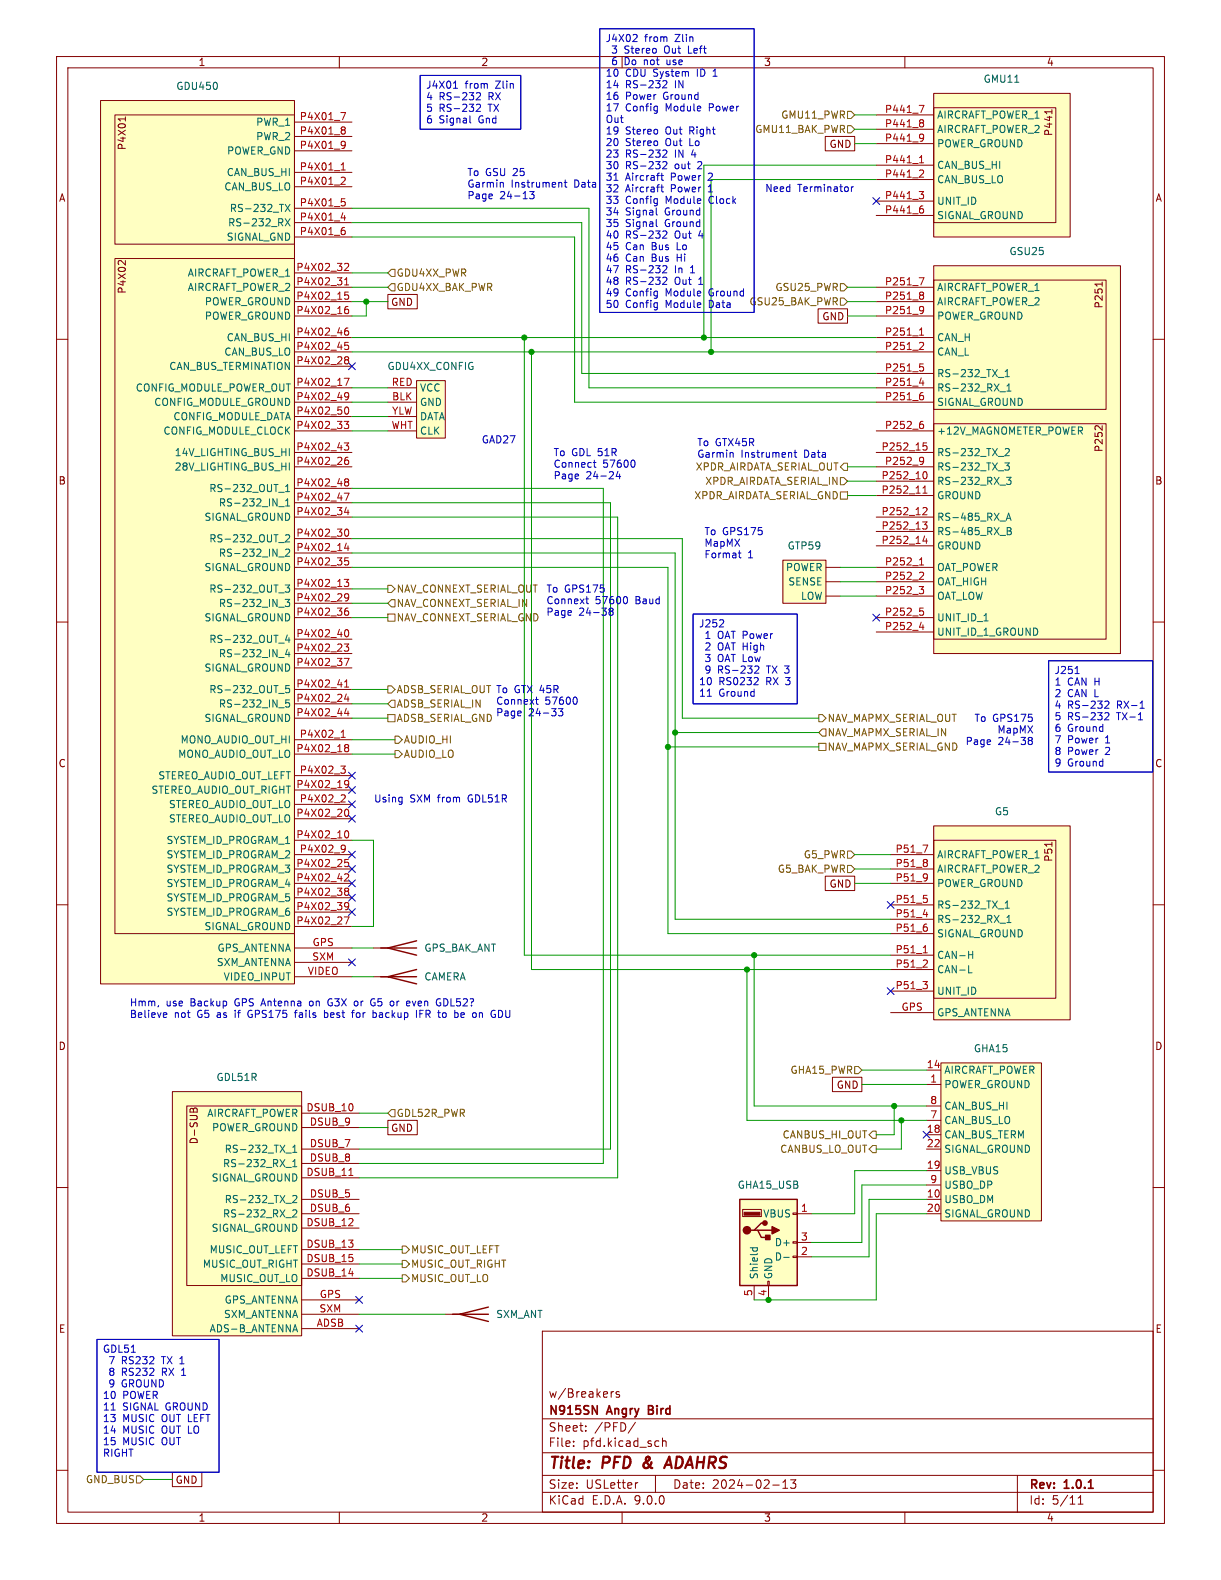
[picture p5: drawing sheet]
<svg xmlns="http://www.w3.org/2000/svg" width="216mm" height="279mm" viewBox="0 0 216 279" stroke-linecap="round" stroke-linejoin="round" font-family="sans-serif">
<defs><g id="words">
<g font-size="2.8" fill="#840000">
<text x="96.9" y="260.3">Title:</text>
<text x="106.6" y="260.3">PFD</text>
<text x="114.6" y="260.3">&amp;</text>
<text x="119.4" y="260.3">ADAHRS</text>
</g>
<g font-size="2.1" fill="#840000">
<text x="96.9" y="250.6">N915SN</text>
<text x="96.9" y="247.4">w/Breakers</text>
<text x="107.5" y="250.6">Angry</text>
<text x="115.3" y="250.6">Bird</text>
<text x="96.9" y="256.1">File:</text>
<text x="96.9" y="253.4">Sheet:</text>
<text x="103" y="256.1">pfd.kicad_sch</text>
<text x="105.1" y="253.4">/PFD/</text>
<text x="96.9" y="263.5">Size:</text>
<text x="103.6" y="263.5">USLetter</text>
<text x="118.9" y="263.5">Date:</text>
<text x="125.9" y="263.5">2024-02-13</text>
<text x="181.9" y="263.7">Rev:</text>
<text x="188.3" y="263.7">1.0.1</text>
<text x="96.9" y="266.3">KiCad</text>
<text x="104.6" y="266.3">E.D.A.</text>
<text x="112.2" y="266.3">9.0.0</text>
<text x="181.9" y="266.3">Id:</text>
<text x="186" y="266.3">5/11</text>
</g>
<g font-size="1.8" fill="#840000">
<text x="35" y="11.9">1</text>
<text x="85" y="11.9">2</text>
<text x="135" y="11.9">3</text>
<text x="185" y="11.9">4</text>
<text x="22.5" y="26.6" transform="rotate(-90 22.5 26.6)">P4X01</text>
<text x="146.6" y="26.4">GND</text>
<text x="186.3" y="24.2" transform="rotate(-90 186.3 24.2)">P441</text>
<text x="10.3" y="35.9">A</text>
<text x="204.2" y="35.9">A</text>
<text x="22.5" y="52" transform="rotate(-90 22.5 52)">P4X02</text>
<text x="69.1" y="54.3">GND</text>
<text x="145.3" y="56.8">GND</text>
<text x="195.2" y="54.6" transform="rotate(-90 195.2 54.6)">P251</text>
<text x="195.2" y="80" transform="rotate(-90 195.2 80)">P252</text>
<text x="10.3" y="85.9">B</text>
<text x="204.2" y="85.9">B</text>
<text x="10.3" y="135.9">C</text>
<text x="204.2" y="135.9">C</text>
<text x="186.3" y="152.5" transform="rotate(-90 186.3 152.5)">P51</text>
<text x="146.6" y="157.2">GND</text>
<text x="10.3" y="185.9">D</text>
<text x="204.2" y="185.9">D</text>
<text x="147.8" y="192.7">GND</text>
<text x="35.2" y="202.4" transform="rotate(-90 35.2 202.4)">D-SUB</text>
<text x="69.1" y="200.3">GND</text>
<text x="10.3" y="235.9">E</text>
<text x="204.2" y="235.9">E</text>
<text x="31" y="262.6">GND</text>
<text x="35" y="269.3">1</text>
<text x="85" y="269.3">2</text>
<text x="135" y="269.3">3</text>
<text x="185" y="269.3">4</text>
</g>
<g font-size="1.8" fill="#0000c2">
<text x="107" y="7.8">J4X02</text>
<text x="108.2" y="9.8">3</text>
<text x="108.2" y="11.8">6</text>
<text x="110.5" y="9.8">Stereo</text>
<text x="110.5" y="11.8">Do</text>
<text x="114" y="7.8">from</text>
<text x="114.1" y="11.8">not</text>
<text x="117.8" y="9.8">Out</text>
<text x="118.3" y="11.8">use</text>
<text x="119.5" y="7.8">Zlin</text>
<text x="122.1" y="9.8">Left</text>
<text x="75.2" y="16">J4X01</text>
<text x="82.2" y="16">from</text>
<text x="87.7" y="16">Zlin</text>
<text x="107" y="13.9">10</text>
<text x="107" y="15.9">14</text>
<text x="107" y="18">16</text>
<text x="110.6" y="13.9">CDU System</text>
<text x="110.6" y="15.9">RS-232</text>
<text x="110.6" y="18">Power</text>
<text x="117.4" y="18">Ground</text>
<text x="119.4" y="15.9">IN</text>
<text x="123.5" y="13.9">ID</text>
<text x="126.6" y="13.9">1</text>
<text x="75.2" y="18.1">4</text>
<text x="75.2" y="20.1">5</text>
<text x="75.2" y="22.1">6</text>
<text x="77.6" y="18.1">RS-232</text>
<text x="77.6" y="20.1">RS-232</text>
<text x="77.6" y="22.1">Signal</text>
<text x="84.7" y="22.1">Gnd</text>
<text x="86.5" y="18.1">RX</text>
<text x="86.5" y="20.1">TX</text>
<text x="107" y="20">17</text>
<text x="107" y="22.1">Out</text>
<text x="110.6" y="20">Config</text>
<text x="117.8" y="20">Module</text>
<text x="125.6" y="20">Power</text>
<text x="107" y="24.1">19</text>
<text x="107" y="26.2">20</text>
<text x="107" y="28.2">23</text>
<text x="110.6" y="24.1">Stereo</text>
<text x="110.6" y="26.2">Stereo</text>
<text x="110.6" y="28.2">RS-232</text>
<text x="117.8" y="24.1">Out</text>
<text x="117.8" y="26.2">Out</text>
<text x="119.4" y="28.2">IN</text>
<text x="122.2" y="24.1">Right</text>
<text x="122.2" y="26.2">Lo</text>
<text x="122.5" y="28.2">4</text>
<text x="82.5" y="31.2">To GSU 25</text>
<text x="82.5" y="33.3">Garmin</text>
<text x="82.5" y="35.3">Page</text>
<text x="88.4" y="35.3">24-13</text>
<text x="90.4" y="33.3">Instrument</text>
<text x="101.6" y="33.3">Data</text>
<text x="107" y="30.3">30</text>
<text x="107" y="32.3">31</text>
<text x="107" y="34.3">32</text>
<text x="110.6" y="30.3">RS-232</text>
<text x="110.6" y="32.3">Aircraft</text>
<text x="110.6" y="34.3">Aircraft</text>
<text x="118.7" y="32.3">Power</text>
<text x="118.7" y="34.3">Power</text>
<text x="119.4" y="30.3">out</text>
<text x="123.6" y="30.3">2</text>
<text x="125.5" y="32.3">2</text>
<text x="125.5" y="34.3">1</text>
<text x="135.2" y="34">Need</text>
<text x="141" y="34">Terminator</text>
<text x="107" y="36.4">33</text>
<text x="107" y="38.4">34</text>
<text x="107" y="40.5">35</text>
<text x="110.6" y="36.4">Config</text>
<text x="110.6" y="38.4">Signal</text>
<text x="110.6" y="40.5">Signal</text>
<text x="117.7" y="38.4">Ground</text>
<text x="117.7" y="40.5">Ground</text>
<text x="117.8" y="36.4">Module</text>
<text x="125.6" y="36.4">Clock</text>
<text x="107" y="42.5">40</text>
<text x="107" y="44.6">45</text>
<text x="107" y="46.6">46</text>
<text x="110.6" y="42.5">RS-232</text>
<text x="110.6" y="44.6">Can</text>
<text x="110.6" y="46.6">Can</text>
<text x="115.3" y="44.6">Bus</text>
<text x="115.3" y="46.6">Bus</text>
<text x="119.4" y="42.5">Out</text>
<text x="119.9" y="44.6">Lo</text>
<text x="119.9" y="46.6">Hi</text>
<text x="123.8" y="42.5">4</text>
<text x="107" y="48.7">47</text>
<text x="107" y="50.7">48</text>
<text x="107" y="52.7">49</text>
<text x="110.6" y="48.7">RS-232</text>
<text x="110.6" y="50.7">RS-232</text>
<text x="110.6" y="52.7">Config</text>
<text x="117.8" y="52.7">Module</text>
<text x="119.4" y="48.7">In</text>
<text x="119.4" y="50.7">Out</text>
<text x="122.4" y="48.7">1</text>
<text x="123.8" y="50.7">1</text>
<text x="125.6" y="52.7">Ground</text>
<text x="107" y="54.8">50</text>
<text x="110.6" y="54.8">Config</text>
<text x="117.8" y="54.8">Module</text>
<text x="125.6" y="54.8">Data</text>
<text x="85.1" y="78.5">GAD27</text>
<text x="97.8" y="80.8">To GDL 51R</text>
<text x="97.8" y="82.8">Connect</text>
<text x="106.6" y="82.8">57600</text>
<text x="123.2" y="79">To GTX45R</text>
<text x="123.2" y="81">Garmin</text>
<text x="131" y="81">Instrument</text>
<text x="142.3" y="81">Data</text>
<text x="97.8" y="84.8">Page</text>
<text x="103.6" y="84.8">24-24</text>
<text x="124.5" y="94.7">To GPS175</text>
<text x="124.5" y="96.8">MapMX</text>
<text x="124.5" y="98.8">Format</text>
<text x="132.2" y="98.8">1</text>
<text x="70" y="105">NAV_CONNEXT_SERIAL_OUT To GPS175</text>
<text x="96.5" y="106.9">Connext</text>
<text x="105.3" y="106.9">57600</text>
<text x="112.5" y="106.9">Baud</text>
<text x="96.5" y="109">Page</text>
<text x="102.3" y="109">24-38</text>
<text x="123.5" y="111.3">J252</text>
<text x="124.7" y="113.3">1</text>
<text x="127.1" y="113.3">OAT Power</text>
<text x="124.7" y="115.4">2</text>
<text x="124.7" y="117.4">3</text>
<text x="124.7" y="119.4">9</text>
<text x="127.1" y="115.4">OAT High</text>
<text x="127.1" y="117.4">OAT Low</text>
<text x="127.1" y="119.4">RS-232</text>
<text x="135.9" y="119.4">TX 3</text>
<text x="186.4" y="119.5">J251</text>
<text x="70" y="122.8">ADSB_SERIAL_OUT To GTX 45R</text>
<text x="87.6" y="124.7">Connext</text>
<text x="96.4" y="124.7">57600</text>
<text x="123.5" y="121.5">10</text>
<text x="123.5" y="123.5">11</text>
<text x="127.1" y="121.5">RS0232</text>
<text x="127.1" y="123.5">Ground</text>
<text x="135.6" y="121.5">RX 3</text>
<text x="186.4" y="121.6">1</text>
<text x="186.4" y="123.6">2</text>
<text x="186.4" y="125.7">4</text>
<text x="188.8" y="121.6">CAN H</text>
<text x="188.8" y="123.6">CAN L</text>
<text x="188.8" y="125.7">RS-232</text>
<text x="197.6" y="125.7">RX-1</text>
<text x="87.6" y="126.8">Page</text>
<text x="93.5" y="126.8">24-33</text>
<text x="170.6" y="131.8">Page</text>
<text x="172.2" y="127.7">To GPS175</text>
<text x="176.3" y="129.8">MapMX</text>
<text x="176.5" y="131.8">24-38</text>
<text x="186.4" y="127.7">5</text>
<text x="186.4" y="129.7">6</text>
<text x="186.4" y="131.8">7</text>
<text x="188.8" y="127.7">RS-232</text>
<text x="188.8" y="129.7">Ground</text>
<text x="188.8" y="131.8">Power</text>
<text x="195.5" y="131.8">1</text>
<text x="197.6" y="127.7">TX-1</text>
<text x="186.4" y="133.8">8</text>
<text x="186.4" y="135.9">9</text>
<text x="188.8" y="133.8">Power</text>
<text x="188.8" y="135.9">Ground</text>
<text x="195.5" y="133.8">2</text>
<text x="66" y="142">Using</text>
<text x="72.5" y="142">SXM from</text>
<text x="83" y="142">GDL51R</text>
<text x="22.9" y="178">Hmm,</text>
<text x="29.4" y="178">use</text>
<text x="33.8" y="178">Backup</text>
<text x="41.8" y="178">GPS Antenna</text>
<text x="55.4" y="178">on</text>
<text x="58.9" y="178">G3X</text>
<text x="63.7" y="178">or</text>
<text x="66.8" y="178">G5</text>
<text x="70.5" y="178">or</text>
<text x="73.6" y="178">even</text>
<text x="79" y="178">GDL52?</text>
<text x="22.9" y="180.1">Believe</text>
<text x="30.8" y="180.1">not</text>
<text x="35" y="180.1">G5</text>
<text x="38.6" y="180.1">as</text>
<text x="42" y="180.1">if</text>
<text x="44.5" y="180.1">GPS175</text>
<text x="53" y="180.1">fails</text>
<text x="58.4" y="180.1">best</text>
<text x="63.6" y="180.1">for</text>
<text x="67.4" y="180.1">backup</text>
<text x="75.3" y="180.1">IFR</text>
<text x="79.4" y="180.1">to</text>
<text x="82.4" y="180.1">be</text>
<text x="85.9" y="180.1">on</text>
<text x="89.3" y="180.1">GDU</text>
<text x="18.1" y="239.5">GDL51</text>
<text x="19.3" y="241.6">7</text>
<text x="19.3" y="243.6">8</text>
<text x="19.3" y="245.7">9</text>
<text x="21.6" y="241.6">RS232</text>
<text x="21.6" y="243.6">RS232</text>
<text x="21.6" y="245.7">GROUND</text>
<text x="28.9" y="241.6">TX 1</text>
<text x="28.9" y="243.6">RX 1</text>
<text x="18.1" y="247.7">10</text>
<text x="18.1" y="249.8">11</text>
<text x="18.1" y="251.8">13</text>
<text x="21.7" y="247.7">POWER</text>
<text x="21.7" y="249.8">SIGNAL GROUND</text>
<text x="21.7" y="251.8">MUSIC</text>
<text x="28.7" y="251.8">OUT LEFT</text>
<text x="18.1" y="253.8">14</text>
<text x="18.1" y="255.9">15</text>
<text x="18.1" y="257.9">RIGHT</text>
<text x="21.7" y="253.8">MUSIC</text>
<text x="21.7" y="255.9">MUSIC</text>
<text x="28.7" y="253.8">OUT LO</text>
<text x="28.7" y="255.9">OUT</text>
</g>
<g font-size="1.8" fill="#006464">
<text x="31.1" y="16.1">GDU450</text>
<text x="173.8" y="14.8">GMU11</text>
<text x="45.2" y="22.5">PWR_1</text>
<text x="165.6" y="21.2">AIRCRAFT_POWER_1</text>
<text x="165.6" y="23.7">AIRCRAFT_POWER_2</text>
<text x="40" y="27.5">POWER_GND</text>
<text x="45.2" y="25">PWR_2</text>
<text x="165.6" y="26.3">POWER_GROUND</text>
<text x="39.6" y="33.9">CAN_BUS_LO</text>
<text x="40" y="31.3">CAN_BUS_HI</text>
<text x="165.6" y="30.1">CAN_BUS_HI</text>
<text x="165.6" y="32.6">CAN_BUS_LO</text>
<text x="40.2" y="40.2">RS-232_RX</text>
<text x="40.5" y="37.7">RS-232_TX</text>
<text x="165.6" y="36.4">UNIT_ID</text>
<text x="165.6" y="39">SIGNAL_GROUND</text>
<text x="40" y="42.8">SIGNAL_GND</text>
<text x="178.4" y="45.3">GSU25</text>
<text x="33.1" y="49.1">AIRCRAFT_POWER_1</text>
<text x="33.1" y="51.7">AIRCRAFT_POWER_2</text>
<text x="165.6" y="51.7">AIRCRAFT_POWER_1</text>
<text x="36.1" y="54.2">POWER_GROUND</text>
<text x="36.1" y="56.7">POWER_GROUND</text>
<text x="165.6" y="54.2">AIRCRAFT_POWER_2</text>
<text x="165.6" y="56.7">POWER_GROUND</text>
<text x="29.8" y="65.6">CAN_BUS_TERMINATION</text>
<text x="39.6" y="63.1">CAN_BUS_LO</text>
<text x="40" y="60.6">CAN_BUS_HI</text>
<text x="68.4" y="65.6">GDU4XX_CONFIG</text>
<text x="165.6" y="60.6">CAN_H</text>
<text x="165.6" y="63.1">CAN_L</text>
<text x="23.9" y="69.4">CONFIG_MODULE_POWER_OUT</text>
<text x="27.2" y="72">CONFIG_MODULE_GROUND</text>
<text x="74.2" y="69.4">VCC</text>
<text x="74.2" y="72">GND</text>
<text x="165.6" y="66.9">RS-232_TX_1</text>
<text x="165.6" y="69.4">RS-232_RX_1</text>
<text x="165.6" y="72">SIGNAL_GROUND</text>
<text x="28.8" y="77.1">CONFIG_MODULE_CLOCK</text>
<text x="30.6" y="74.5">CONFIG_MODULE_DATA</text>
<text x="74.2" y="74.5">DATA</text>
<text x="74.2" y="77.1">CLK</text>
<text x="165.6" y="77.1">+12V_MAGNOMETER_POWER</text>
<text x="30.8" y="80.9">14V_LIGHTING_BUS_HI</text>
<text x="30.8" y="83.4">28V_LIGHTING_BUS_HI</text>
<text x="165.6" y="80.9">RS-232_TX_2</text>
<text x="165.6" y="83.4">RS-232_TX_3</text>
<text x="36.9" y="87.2">RS-232_OUT_1</text>
<text x="38.6" y="89.8">RS-232_IN_1</text>
<text x="165.6" y="86">RS-232_RX_3</text>
<text x="165.6" y="88.5">GROUND</text>
<text x="36.1" y="92.3">SIGNAL_GROUND</text>
<text x="165.6" y="92.3">RS-485_RX_A</text>
<text x="165.6" y="94.8">RS-485_RX_B</text>
<text x="36.1" y="101.2">SIGNAL_GROUND</text>
<text x="36.9" y="96.1">RS-232_OUT_2</text>
<text x="38.6" y="98.7">RS-232_IN_2</text>
<text x="138.9" y="101.2">POWER</text>
<text x="139.2" y="97.4">GTP59</text>
<text x="165.6" y="97.4">GROUND</text>
<text x="165.6" y="101.2">OAT_POWER</text>
<text x="36.9" y="105">RS-232_OUT_3</text>
<text x="38.6" y="107.5">RS-232_IN_3</text>
<text x="139.3" y="103.7">SENSE</text>
<text x="141.5" y="106.3">LOW</text>
<text x="165.6" y="103.7">OAT_HIGH</text>
<text x="165.6" y="106.3">OAT_LOW</text>
<text x="36.1" y="110.1">SIGNAL_GROUND</text>
<text x="36.9" y="113.9">RS-232_OUT_4</text>
<text x="165.6" y="110.1">UNIT_ID_1</text>
<text x="165.6" y="112.6">UNIT_ID_1_GROUND</text>
<text x="36.1" y="119">SIGNAL_GROUND</text>
<text x="38.6" y="116.4">RS-232_IN_4</text>
<text x="36.9" y="122.8">RS-232_OUT_5</text>
<text x="38.6" y="125.3">RS-232_IN_5</text>
<text x="31.8" y="131.7">MONO_AUDIO_OUT_HI</text>
<text x="36.1" y="127.9">SIGNAL_GROUND</text>
<text x="31.4" y="134.2">MONO_AUDIO_OUT_LO</text>
<text x="26.7" y="140.6">STEREO_AUDIO_OUT_RIGHT</text>
<text x="27.9" y="138">STEREO_AUDIO_OUT_LEFT</text>
<text x="29.8" y="143.1">STEREO_AUDIO_OUT_LO</text>
<text x="29.3" y="149.5">SYSTEM_ID_PROGRAM_1</text>
<text x="29.8" y="145.6">STEREO_AUDIO_OUT_LO</text>
<text x="175.8" y="144.4">G5</text>
<text x="29.3" y="152">SYSTEM_ID_PROGRAM_2</text>
<text x="29.3" y="154.5">SYSTEM_ID_PROGRAM_3</text>
<text x="165.6" y="152">AIRCRAFT_POWER_1</text>
<text x="165.6" y="154.5">AIRCRAFT_POWER_2</text>
<text x="29.3" y="157.1">SYSTEM_ID_PROGRAM_4</text>
<text x="29.3" y="159.6">SYSTEM_ID_PROGRAM_5</text>
<text x="165.6" y="157.1">POWER_GROUND</text>
<text x="165.6" y="160.9">RS-232_TX_1</text>
<text x="29.3" y="162.2">SYSTEM_ID_PROGRAM_6</text>
<text x="36.1" y="164.7">SIGNAL_GROUND</text>
<text x="165.6" y="163.4">RS-232_RX_1</text>
<text x="165.6" y="166">SIGNAL_GROUND</text>
<text x="38.2" y="171">SXM_ANTENNA</text>
<text x="38.4" y="168.5">GPS_ANTENNA</text>
<text x="39.4" y="173.6">VIDEO_INPUT</text>
<text x="74.9" y="168.5">GPS_BAK_ANT</text>
<text x="74.9" y="173.6">CAMERA</text>
<text x="165.6" y="169.8">CAN-H</text>
<text x="165.6" y="172.3">CAN-L</text>
<text x="165.6" y="176.1">UNIT_ID</text>
<text x="165.6" y="179.9">GPS_ANTENNA</text>
<text x="38.2" y="191.4">GDL51R</text>
<text x="166.9" y="190.1">AIRCRAFT_POWER</text>
<text x="172.1" y="186.3">GHA15</text>
<text x="36.5" y="197.7">AIRCRAFT_POWER</text>
<text x="166.9" y="192.6">POWER_GROUND</text>
<text x="166.9" y="196.4">CAN_BUS_HI</text>
<text x="37.4" y="200.3">POWER_GROUND</text>
<text x="166.9" y="199">CAN_BUS_LO</text>
<text x="166.9" y="201.5">CAN_BUS_TERM</text>
<text x="37.3" y="209.1">SIGNAL_GROUND</text>
<text x="39.3" y="206.6">RS-232_RX_1</text>
<text x="39.6" y="204.1">RS-232_TX_1</text>
<text x="166.9" y="204.1">SIGNAL_GROUND</text>
<text x="166.9" y="207.9">USB_VBUS</text>
<text x="39.3" y="215.5">RS-232_RX_2</text>
<text x="39.6" y="213">RS-232_TX_2</text>
<text x="130.3" y="210.4">GHA15_USB</text>
<text x="134.9" y="215.5">VBUS</text>
<text x="166.9" y="210.4">USBO_DP</text>
<text x="166.9" y="213">USBO_DM</text>
<text x="166.9" y="215.5">SIGNAL_GROUND</text>
<text x="37" y="221.8">MUSIC_OUT_LEFT</text>
<text x="37.3" y="218">SIGNAL_GROUND</text>
<text x="136.9" y="220.6">D+</text>
<text x="35.8" y="224.4">MUSIC_OUT_RIGHT</text>
<text x="38.8" y="226.9">MUSIC_OUT_LO</text>
<text x="134.2" y="226.3" transform="rotate(-90 134.2 226.3)">Shield</text>
<text x="136.8" y="226.3" transform="rotate(-90 136.8 226.3)">GND</text>
<text x="136.9" y="223.1">D-</text>
<text x="39.5" y="233.3">SXM_ANTENNA</text>
<text x="39.6" y="230.7">GPS_ANTENNA</text>
<text x="87.6" y="233.3">SXM_ANT</text>
<text x="37" y="235.8">ADS-B_ANTENNA</text>
</g>
<g font-size="1.8" fill="#a90000">
<text x="52.9" y="21.3">P4X01_7</text>
<text x="52.9" y="23.9">P4X01_8</text>
<text x="156.4" y="20.1">P441_7</text>
<text x="156.4" y="22.6">P441_8</text>
<text x="52.9" y="26.4">P4X01_9</text>
<text x="156.4" y="25.1">P441_9</text>
<text x="156.4" y="29">P441_1</text>
<text x="52.9" y="30.2">P4X01_1</text>
<text x="52.9" y="32.8">P4X01_2</text>
<text x="156.4" y="31.5">P441_2</text>
<text x="156.4" y="35.3">P441_3</text>
<text x="52.9" y="36.6">P4X01_5</text>
<text x="52.9" y="39.1">P4X01_4</text>
<text x="52.9" y="41.7">P4X01_6</text>
<text x="156.4" y="37.8">P441_6</text>
<text x="52.3" y="48">P4X02_32</text>
<text x="52.3" y="50.5">P4X02_31</text>
<text x="52.3" y="53.1">P4X02_15</text>
<text x="156.4" y="50.5">P251_7</text>
<text x="156.4" y="53.1">P251_8</text>
<text x="52.3" y="55.6">P4X02_16</text>
<text x="52.3" y="59.4">P4X02_46</text>
<text x="156.4" y="55.6">P251_9</text>
<text x="156.4" y="59.4">P251_1</text>
<text x="52.3" y="62">P4X02_45</text>
<text x="52.3" y="64.5">P4X02_28</text>
<text x="156.4" y="62">P251_2</text>
<text x="156.4" y="65.8">P251_5</text>
<text x="52.3" y="68.3">P4X02_17</text>
<text x="52.3" y="70.9">P4X02_49</text>
<text x="69.2" y="68.3">RED</text>
<text x="69.2" y="70.9">BLK</text>
<text x="156.4" y="68.3">P251_4</text>
<text x="156.4" y="70.9">P251_6</text>
<text x="52.3" y="73.4">P4X02_50</text>
<text x="52.3" y="75.9">P4X02_33</text>
<text x="69.1" y="75.9">WHT</text>
<text x="69.2" y="73.4">YLW</text>
<text x="156.4" y="75.9">P252_6</text>
<text x="52.3" y="79.8">P4X02_43</text>
<text x="52.3" y="82.3">P4X02_26</text>
<text x="155.8" y="79.8">P252_15</text>
<text x="156.4" y="82.3">P252_9</text>
<text x="52.3" y="86.1">P4X02_48</text>
<text x="52.3" y="88.6">P4X02_47</text>
<text x="155.8" y="84.8">P252_10</text>
<text x="155.8" y="87.4">P252_11</text>
<text x="52.3" y="91.2">P4X02_34</text>
<text x="52.3" y="95">P4X02_30</text>
<text x="155.8" y="91.2">P252_12</text>
<text x="155.8" y="93.7">P252_13</text>
<text x="52.3" y="97.5">P4X02_14</text>
<text x="52.3" y="100.1">P4X02_35</text>
<text x="155.8" y="96.3">P252_14</text>
<text x="156.4" y="100.1">P252_1</text>
<text x="52.3" y="103.9">P4X02_13</text>
<text x="52.3" y="106.4">P4X02_29</text>
<text x="156.4" y="102.6">P252_2</text>
<text x="156.4" y="105.2">P252_3</text>
<text x="52.3" y="109">P4X02_36</text>
<text x="52.3" y="112.8">P4X02_40</text>
<text x="156.4" y="109">P252_5</text>
<text x="156.4" y="111.5">P252_4</text>
<text x="52.3" y="115.3">P4X02_23</text>
<text x="52.3" y="117.9">P4X02_37</text>
<text x="52.3" y="121.7">P4X02_41</text>
<text x="52.3" y="124.2">P4X02_24</text>
<text x="52.3" y="126.7">P4X02_44</text>
<text x="52.9" y="130.6">P4X02_1</text>
<text x="52.3" y="133.1">P4X02_18</text>
<text x="52.9" y="136.9">P4X02_3</text>
<text x="52.3" y="139.4">P4X02_19</text>
<text x="52.9" y="142">P4X02_2</text>
<text x="52.3" y="144.5">P4X02_20</text>
<text x="52.3" y="148.3">P4X02_10</text>
<text x="52.3" y="153.4">P4X02_25</text>
<text x="52.3" y="156">P4X02_42</text>
<text x="52.9" y="150.9">P4X02_9</text>
<text x="158.3" y="150.9">P51_7</text>
<text x="158.3" y="153.4">P51_8</text>
<text x="158.3" y="156">P51_9</text>
<text x="52.3" y="158.5">P4X02_38</text>
<text x="52.3" y="161">P4X02_39</text>
<text x="158.3" y="159.8">P51_5</text>
<text x="52.3" y="163.6">P4X02_27</text>
<text x="55.2" y="167.4">GPS</text>
<text x="158.3" y="162.3">P51_4</text>
<text x="158.3" y="164.8">P51_6</text>
<text x="54.3" y="172.5">VIDEO</text>
<text x="55.1" y="169.9">SXM</text>
<text x="158.3" y="168.7">P51_1</text>
<text x="158.3" y="171.2">P51_2</text>
<text x="158.3" y="175">P51_3</text>
<text x="159.3" y="178.8">GPS</text>
<text x="163.8" y="189">14</text>
<text x="164.4" y="191.5">1</text>
<text x="54.1" y="196.6">DSUB_10</text>
<text x="164.4" y="195.3">8</text>
<text x="164.4" y="197.9">7</text>
<text x="54.7" y="199.1">DSUB_9</text>
<text x="54.7" y="202.9">DSUB_7</text>
<text x="163.8" y="200.4">18</text>
<text x="163.8" y="202.9">22</text>
<text x="54.1" y="208">DSUB_11</text>
<text x="54.7" y="205.5">DSUB_8</text>
<text x="163.8" y="206.8">19</text>
<text x="164.4" y="209.3">9</text>
<text x="54.7" y="211.8">DSUB_5</text>
<text x="54.7" y="214.4">DSUB_6</text>
<text x="141.5" y="214.4">1</text>
<text x="163.8" y="211.8">10</text>
<text x="163.8" y="214.4">20</text>
<text x="54.1" y="216.9">DSUB_12</text>
<text x="54.1" y="220.7">DSUB_13</text>
<text x="141.5" y="219.5">3</text>
<text x="141.5" y="222">2</text>
<text x="54.1" y="223.3">DSUB_15</text>
<text x="54.1" y="225.8">DSUB_14</text>
<text x="56.4" y="232.2">SXM</text>
<text x="56.4" y="229.6">GPS</text>
<text x="133.1" y="229.3" transform="rotate(-90 133.1 229.3)">5</text>
<text x="135.6" y="229.3" transform="rotate(-90 135.6 229.3)">4</text>
<text x="55.9" y="234.7">ADSB</text>
</g>
<g font-size="1.8" fill="#725600">
<text x="133.4" y="23.7">GMU11_BAK_PWR</text>
<text x="138" y="21.2">GMU11_PWR</text>
<text x="70" y="49.1">GDU4XX_PWR</text>
<text x="70" y="51.7">GDU4XX_BAK_PWR</text>
<text x="137" y="51.7">GSU25_PWR</text>
<text x="132.4" y="54.2">GSU25_BAK_PWR</text>
<text x="122.9" y="83.4">XPDR_AIRDATA_SERIAL_OUT</text>
<text x="122.7" y="88.5">XPDR_AIRDATA_SERIAL_GND</text>
<text x="124.6" y="86">XPDR_AIRDATA_SERIAL_IN</text>
<text x="70" y="107.5">NAV_CONNEXT_SERIAL_IN</text>
<text x="70" y="110.1">NAV_CONNEXT_SERIAL_GND</text>
<text x="70" y="125.3">ADSB_SERIAL_IN</text>
<text x="70" y="127.9">ADSB_SERIAL_GND</text>
<text x="71.3" y="131.7">AUDIO_HI</text>
<text x="146.2" y="127.9">NAV_MAPMX_SERIAL_OUT</text>
<text x="146.2" y="130.4">NAV_MAPMX_SERIAL_IN</text>
<text x="71.3" y="134.2">AUDIO_LO</text>
<text x="146.2" y="132.9">NAV_MAPMX_SERIAL_GND</text>
<text x="137.4" y="154.5">G5_BAK_PWR</text>
<text x="142" y="152">G5_PWR</text>
<text x="139.7" y="190.1">GHA15_PWR</text>
<text x="70" y="197.7">GDL52R_PWR</text>
<text x="138.3" y="201.5">CANBUS_HI_OUT</text>
<text x="137.9" y="204.1">CANBUS_LO_OUT</text>
<text x="72.6" y="221.8">MUSIC_OUT_LEFT</text>
<text x="72.6" y="226.9">MUSIC_OUT_LO</text>
<text x="72.6" y="224.4">MUSIC_OUT_RIGHT</text>
<text x="15.1" y="262.5">GND_BUS</text>
</g>
</g></defs>
<g fill="none" stroke="#840000" stroke-width=".18">
<path d="M10 10h195.9v259.4h-195.9zM12 12h191.9v255.4h-191.9zM60 10v2M110 10v2M160 10v2M10 60h2M203.9 60h2M10 110h2M203.9 110h2M10 160h2M203.9 160h2M66 167.6h2.6"/>
<path d="M10 210h2M203.9 210h2M95.9 235.4h108v32h-108zM10 260h2M95.9 256.9h108M95.9 250.9h108M101.4 255.6v.2M101.4 254.9v.1M103.6 252.9v.2M103.6 252.2v.1M108.1 246.1v1M108.5 246.1l-.3 .1-.1 .2"/>
<path d="M109.5 246.2l-.4-.1-.2 .2 .1 .2 .5 .2v.3h-.6M112.4 251.5l-1.3 1.9M116.1 254.8l.4 .1M116.5 255.7l-.4 .1M117.1 254.9l.3-.1 .3 .1 .1 .9M117.1 254.3v1.5M203.9 260h2M60 267.4v2M95.9 263.9h108M95.9 260.9h108M110 267.4v2M112.8 262.2l-.3 .1"/>
<path d="M115.9 260.9v3M136.6 262.6h1.2M138.4 263.2h.9M138.4 262.1l.5-.4v1.5M139.8 261.7h.9l-.5 .6 .4 .1v.6l-.2 .2h-.4l-.2-.2M160 267.4v2M179.9 260.9v6.5M190.6 266h.9M190.6 264.9l.5-.4v1.5"/>
</g>
<path d="M104.7 248.6l.9 1.5v-1.5M114.7 249.3h.5M115.2 248.6h-.5v1.5h.5M192.5 263.2h.8" fill="none" stroke="#840000" stroke-width=".3"/>
<path d="M113.9 258.7a.53 .53 0 0 0 0 .8M117.4 259.6l1-2 .4 2M117.7 259h1" fill="none" stroke="#840000" stroke-width=".4"/>
<path d="M67.3 167.6h6.4M73.7 166.4l-5.1 1.2 5.1 1.3" fill="none" stroke="#840000" stroke-width=".25"/>
<path d="M138.4 99.1h7.6v7.6h-7.6z" fill="#ffffc2"/>
<path d="M138.4 99.1h7.6v7.6h-7.6zM146 100.3h2.6M146 102.9h2.6M146 105.4h2.6" fill="none" stroke="#840000" stroke-width=".18"/>
<g fill="#ffffc2">
<path d="M17.8 17.8h34.3v156.2h-34.3z"/>
<path d="M20.3 20.3h31.8v22.9h-31.8z"/>
<path d="M20.3 45.7h31.8v119.4h-31.8z"/>
</g>
<g fill="none" stroke="#840000" stroke-width=".18">
<path d="M17.8 17.8h34.3v156.2h-34.3zM20.3 20.3h31.8v22.9h-31.8zM22.2 20.7v.7M22.2 21h-1.3l.2 .2M52.1 21.6h10.1M52.1 24.1h10.1M52.1 26.7h10.1M52.1 30.5h10.1M52.1 33h10.1M52.1 36.8h10.1M52.1 39.4h10.1M20.3 45.7h31.8v119.4h-31.8z"/>
<path d="M22.2 46.1v.8l-.8-.8h-.3l-.2 .2M52.1 41.9h10.1M52.1 48.3h10.1M52.1 50.8h10.1M52.1 53.3h10.1M52.1 55.9h10.1M52.1 59.7h10.1M52.1 62.2h10.1M52.1 64.8h10.1M52.1 68.6h10.1M52.1 71.1h10.1M52.1 73.7h10.1"/>
<path d="M52.1 76.2h10.1M52.1 80h10.1M52.1 82.6h10.1M52.1 86.4h10.1M52.1 88.9h10.1M52.1 91.4h10.1M52.1 95.3h10.1M52.1 97.8h10.1M52.1 100.3h10.1M52.1 104.1h10.1M52.1 106.7h10.1M52.1 109.2h10.1"/>
<path d="M52.1 113h10.1M52.1 115.6h10.1M52.1 118.1h10.1M52.1 121.9h10.1M52.1 124.5h10.1M52.1 127h10.1M52.1 130.8h10.1M52.1 133.4h10.1M52.1 137.2h10.1M52.1 139.7h10.1M52.1 142.2h10.1M52.1 144.8h10.1"/>
<path d="M52.1 148.6h10.1M52.1 151.1h10.1M52.1 153.7h10.1M52.1 156.2h10.1M52.1 158.8h10.1M52.1 161.3h10.1M52.1 163.8h10.1M52.1 167.6h10.1M52.1 170.2h10.1M52.1 172.7h10.1"/>
</g>
<g fill="none" stroke="#a90000" stroke-width=".18">
<path d="M60.3 19.9h.8l-.5 1.3M60.3 30.1h.8M60.3 38.5h.8M60.4 35.1h.6M60.4 29.1l.3-.3v1.3M60.5 31.3l.4 .1 .2 .3-.8 .9h.8M60.5 35.6h.3l.3 .3-.1 .4-.5 .1M60.6 22.4h.2l.3 .3-.3 .3M60.6 25l.4 .1a.84 .84 0 0 1-.3 1.2M60.6 23h.2M60.8 23l.3 .2v.3l-.2 .2h-.3M60.9 38.1v.9"/>
<path d="M61.1 25.5l-.3 .3h-.2M60.6 40.7h.2l.3 .2-.1 .5-.4 .1M60.7 40.2h.2M60.9 50.4h.8M60.9 49.5l.4-.4v1.3M61 46.6h.4l.3 .3-.8 .9h.8M61 52.2l.4-.1 .3 .3-.2 .5h-.5M61 51.7h.6M61.1 54.7h.3l.3 .2-.2 .5h-.4M61.1 58.5h.3l.3 .2-.2 .5h-.4M61.5 54.2l-.4 .1M61.5 58l-.4 .1"/>
<path d="M60.9 74.5h.8l-.5 .5 .4 .1 .1 .4-.3 .3h-.3M60.9 78.3h.8l-.5 .5 .4 .1 .1 .5-.3 .2h-.3M60.9 66.9h.8l-.5 1.3M61 61.1l.4-.1 .3 .3-.2 .5h-.5M61 60.5h.6M61.1 63.1h.3l.2 .1 .1 .2-.3 .2M61.1 69.5l.3-.1 .2 .2a.84 .84 0 0 1-.3 1.1h-.2M61.1 63.6h.1M61.1 72h.1a.68 .68 0 0 1 .5 .6 .68 .68 0 0 1-.5 .6h-.1M61.2 63.6h.2M61.2 63.6l-.1 .1M61.4 63.6l.3 .3-.1 .3-.2 .2-.3-.1"/>
<path d="M61.7 70l-.3 .2h-.3M60.9 87.2h.8l-.5 1.3M61 99.2l.4-.1 .3 .3-.2 .5h-.5M61 98.6h.6M61.1 81.4l.3-.1 .3 .3-.2 .5h-.4M61.1 84.7h.3l.2 .1 .1 .2-.3 .2M61.1 85.2h.1M61.1 93.6h.1a.68 .68 0 0 1 .5 .6 .68 .68 0 0 1-.5 .6h-.1M61.2 85.2h.2M61.2 85.2l-.1 .1M61.2 89.7l-.3 .9h.8M61.2 96l-.3 .9h.8"/>
<path d="M61.4 85.2l.3 .3-.1 .3-.2 .1h-.3M61.5 80.9l-.4 .1M61.5 90.2v.8M61.5 96.5v.9M60.9 102.5h.8l-.5 .4 .4 .2 .1 .4-.3 .2h-.3M60.9 113.9h.8l-.5 .5 .4 .1 .1 .4-.3 .3h-.3M60.9 116.4h.8l-.5 1.3M61.1 105.1l.3-.1 .2 .1a.84 .84 0 0 1-.3 1.2h-.2M61.1 108.1l.3-.1 .3 .3-.2 .4h-.4M61.1 111.4l.1-.1a.68 .68 0 0 1 .5 .7 .68 .68 0 0 1-.5 .6h-.1M61.5 107.5l-.4 .2M61.7 105.5l-.3 .3-.3-.1"/>
<path d="M60.3 135.5h.8l-.5 .5 .4 .1 .1 .4-.3 .2h-.4M60.3 130.4h.8M60.4 129.4l.3-.3v1.3M60.9 120.6l.4-.4v1.3M60.9 121.5h.8M61.1 131.7h.3l.2 .1 .1 .2-.3 .2M61.1 138.1l.3-.1 .2 .1a.84 .84 0 0 1-.3 1.2h-.2M61.1 132.1l.1 .1M61.2 132.2h.2M61.2 132.2l-.1 .1M61.2 122.7l-.3 .9h.8M61.2 125.3l-.3 .9h.8"/>
<path d="M61.4 132.2l.3 .2-.1 .4-.2 .1h-.3M61.5 123.2v.8M61.5 125.7v.9M61.7 138.6l-.3 .2-.3-.1M60.5 140.6h.4l.2 .3-.8 .9h.8M60.6 149.4l.4 .2a.84 .84 0 0 1-.3 1.1M61 152.5h.4l.3 .2-.2 .5h-.5M61 154.6l.4-.1 .3 .4-.8 .9h.8M61 152h.6M61.1 157.1h.3l.2 .1 .1 .2-.3 .2M61.1 159.7l.3-.1 .2 .1a.84 .84 0 0 1-.3 1.2h-.2M61.1 157.5l.1 .1"/>
<path d="M61.1 150l-.3 .2h-.2M61.1 143.2l.1-.1a.68 .68 0 0 1 .5 .6 .68 .68 0 0 1-.5 .7l-.1-.1M61.1 147l.1-.1a.68 .68 0 0 1 .5 .6 .68 .68 0 0 1-.5 .7l-.1-.1M61.2 157.6h.2M61.2 157.6l-.1 .1M61.4 157.6l.3 .2-.1 .4-.2 .1h-.3M60.9 162.1h.8l-.5 1.3M61.7 160.1l-.3 .3-.3-.1"/>
</g>
<g fill="none" stroke="#006464" stroke-width=".18">
<path d="M50.4 36.1l.9 1.3M50.4 38.7l.9 1.2M51.3 36.1l-.9 1.3M51.3 38.7l-.9 1.2M51.2 79.3v1.3M49.3 87.1h1M49.3 89.6h1M49.3 96h1M49.3 98.5h1M50.5 86.9h.7M50.5 86l.4-.3v1.2M50.5 88.6l.4-.4v1.3"/>
<path d="M50.5 89.5h.7M50.5 94.7l.5-.1 .2 .3-.8 .9h.8M50.5 97.2l.5-.1 .2 .4-.8 .9h.8M51.2 81.9v1.2M49.3 104.8h1M49.3 107.4h1M49.3 113.7h1M49.3 116.3h1M50.4 103.4h.8l-.4 .5 .4 .2v.5l-.2 .1-.6-.1M50.4 106h.8l-.4 .5 .4 .1v.5l-.2 .2-.6-.2M50.8 112.3l-.3 .9h.8M50.8 114.8l-.3 .9h.8"/>
<path d="M51.1 112.8v.8M51.1 115.3v.8M49.3 122.6h1M49.3 125.2h1M51.2 121.2h-.6l-.1 .6 .2-.1 .4 .1 .1 .2v.4l-.2 .1-.5-.1M51.2 123.8h-.6l-.1 .6 .2-.1h.4l.1 .2v.4l-.2 .1-.5-.1"/>
</g>
<g fill="#ffffc2">
<path d="M30.5 193h22.8v43.2h-22.8z"/>
<path d="M33 195.6h20.3v31.7h-20.3z"/>
</g>
<g fill="none" stroke="#840000" stroke-width=".18">
<path d="M30.5 193h22.8v43.2h-22.8zM33 195.6h20.3v31.7h-20.3zM34.2 196.2l.2-.3 .3 .1 .2 .7M34.2 196.2l-.2-.2-.3 .1-.1 .6M34.2 196.2v.5M53.3 196.9h10.2M53.3 199.4h10.2M53.3 203.2h10.2M53.3 205.7h10.2M53.3 208.3h10.2M53.3 212.1h10.2M53.3 214.6h10.2"/>
<path d="M53.3 217.2h10.2M53.3 221h10.2M53.3 223.5h10.2M53.3 226.1h10.2M53.3 229.9h10.2M53.3 232.4h10.2M53.3 235h10.2M78.7 232.4h2.6"/>
</g>
<path d="M50.6 203.9h.9M50.6 206.4h.9M50.6 212.8h.9M50.6 215.3h.9M51.8 203.8h.7M51.8 202.9l.3-.4v1.3M51.8 205.4l.3-.4v1.3M51.8 206.3h.7M51.8 211.5l.4-.1 .3 .4-.8 .9h.8M51.8 214.1l.4-.2 .3 .4-.8 .9h.8M51.9 235.2h.6M52.2 234.3l.4 1.2" fill="none" stroke="#006464" stroke-width=".18"/>
<path d="M61.7 207.9h.7" fill="none" stroke="#a90000" stroke-width=".18"/>
<path d="M80 232.4h6.4M86.4 231.1l-5.1 1.3 5.1 1.3" fill="none" stroke="#840000" stroke-width=".25"/>
<path d="M130.8 212.1h10.2v15.2h-10.2z" fill="#ffffc2"/>
<path d="M130.8 212.1h10.2v15.2h-10.2zM133.3 217.6h.7l.6 1.2h1.3M134 217.6h2.5M135.3 216.3h-.7l-1.3 1.3h-.6" fill="none" stroke="#840000" stroke-width=".25"/>
<g fill="#840000" stroke="#840000" stroke-width=".25">
<path d="M135.4 218.4h.7v.8h-.7z"/>
<path d="M136.5 216.9l1.3 .7-1.3 .6z"/>
<circle cx="132.1" cy="217.6" r=".63"/>
<circle cx="135.3" cy="216.3" r=".38"/>
</g>
<path d="M131.6 214.4h2.8v.5h-2.8z" fill="#840000" stroke="#840000" stroke-width=".18"/>
<path d="M131.3 213.9h3.3v1.2h-3.3zM140.2 214.5h.8v.3h-.8zM140.2 219.6h.8v.2h-.8zM141 214.6h2.5M141 219.7h2.5M133.3 227.3v2.6M135.8 226.6h.2v.7h-.2zM135.9 227.3v2.6M140.2 222.1h.8v.3h-.8zM141 222.3h2.5" fill="none" stroke="#840000" stroke-width=".18"/>
<path d="M132.7 220.6h1.2M133.1 220.6v.4M133.9 220.6v.4M138.6 222.3h1" fill="none" stroke="#006464" stroke-width=".18"/>
<g fill="#ffffc2">
<path d="M165.1 16.5h24.1v25.4h-24.1z"/>
<path d="M165.1 19.1h21.6v20.3h-21.6z"/>
</g>
<path d="M165.1 16.5h24.1v25.4h-24.1zM165.1 19.1h21.6v20.3h-21.6zM186 19.4v.7M154.9 20.3h10.2M154.9 22.9h10.2M154.9 25.4h10.2M154.9 29.2h10.2M154.9 31.8h10.2M154.9 35.6h10.2M154.9 38.1h10.2" fill="none" stroke="#840000" stroke-width=".18"/>
<path d="M162.5 18.6h.9l-.6 1.3M162.5 33.9h.8l-.4 .5 .4 .1v.4l-.2 .2h-.4M162.6 28.8h.7M162.7 27.8l.3-.3v1.3M162.8 30.1h.4l.1 .3-.8 .9h.8M162.8 21.2h.3l.2 .2-.2 .3M162.8 23.7l.5 .1a.84 .84 0 0 1-.3 1.2M162.8 36.9h.3l.2 .2v.5l-.5 .1M162.8 21.7h.3M163 36.4h.2M163.1 21.7l.2 .3v.2l-.1 .2h-.4M163.3 24.3l-.2 .2h-.3" fill="none" stroke="#a90000" stroke-width=".18"/>
<path d="M166.4 188h17.7v27.9h-17.7z" fill="#ffffc2"/>
<path d="M163.8 189.2h2.6M163.8 191.8h2.6M163.8 195.6h2.6M163.8 198.1h2.6M166.4 188h17.7v27.9h-17.7zM163.8 200.7h2.6M163.8 203.2h2.6M163.8 207h2.6M163.8 209.6h2.6M163.8 212.1h2.6M163.8 214.6h2.6" fill="none" stroke="#840000" stroke-width=".18"/>
<g fill="#ffffc2">
<path d="M165.1 146.1h24.1v34.2h-24.1z"/>
<path d="M165.1 148.6h21.6v27.9h-21.6z"/>
</g>
<g fill="none" stroke="#840000" stroke-width=".18">
<path d="M157.5 151.1h7.6M157.5 153.7h7.6M157.5 156.2h7.6M165.1 146.1h24.1v34.2h-24.1zM165.1 148.6h21.6v27.9h-21.6zM186 148.9v.8M157.5 160h7.6M157.5 162.6h7.6M157.5 165.1h7.6M157.5 168.9h7.6M157.5 171.5h7.6M157.5 175.3h7.6"/>
<path d="M157.5 179.1h7.6"/>
</g>
<g fill="none" stroke="#a90000" stroke-width=".18">
<path d="M163.2 149.4h.8l-.5 1.3M163.3 158.3h.6M163.9 152l.1 .2-.1 .3M163.9 152.6l.1 .2-.1 .4M163.9 154.6a1.07 1.07 0 0 1-.1 1.1M163.9 158.9l.1 .2-.1 .4M164 155.1l-.1 .1M163.2 173.6h.8l-.4 .5M163.3 161.7h.7M163.3 168.5h.7M163.9 169.8l.1 .2-.1 .3-.7 .7h.8M163.9 164v.6"/>
<path d="M163.9 174.2v.5"/>
</g>
<path d="M177.7 159.7l.4-.4v1.3M171.3 168.8h.7M171.3 172h.6M172 168.2v1.3M176.5 160.7h1M176.8 163.3h1M177.7 160.6h.8M178 163.1h.8M178 162.2l.4-.3v1.2" fill="none" stroke="#006464" stroke-width=".18"/>
<path d="M73.7 67.3h5v10.2h-5z" fill="#ffffc2"/>
<path d="M68.6 68.6h5.1M68.6 71.1h5.1M68.6 73.7h5.1M68.6 76.2h5.1M73.7 67.3h5v10.2h-5zM66 172.7h2.6" fill="none" stroke="#840000" stroke-width=".18"/>
<path d="M67.3 172.7h6.4M73.7 171.5l-5.1 1.2 5.1 1.3" fill="none" stroke="#840000" stroke-width=".25"/>
<g fill="#ffffc2">
<path d="M165.1 47h33v68.6h-33z"/>
<path d="M165.1 49.5h30.5v22.9h-30.5z"/>
<path d="M165.1 74.9h30.5v38.1h-30.5z"/>
</g>
<g fill="none" stroke="#840000" stroke-width=".18">
<path d="M145.9 24.1h5.2v2.6h-5.2zM68.6 52.1h5.2v2.5h-5.2zM144.7 54.6h5.2v2.6h-5.2zM154.9 50.8h10.2M154.9 53.3h10.2M154.9 55.9h10.2M154.9 59.7h10.2M165.1 47h33v68.6h-33zM165.1 49.5h30.5v22.9h-30.5zM194.9 49.9v.7M154.9 62.2h10.2M154.9 66h10.2"/>
<path d="M154.9 68.6h10.2M154.9 71.1h10.2M154.9 76.2h10.2M165.1 74.9h30.5v38.1h-30.5zM194.9 75.3v.8l-.7-.8h-.3l-.2 .1M154.9 80h10.2M154.9 82.6h10.2M154.9 85.1h10.2M154.9 87.6h10.2M154.9 91.4h10.2M154.9 94h10.2M154.9 96.5h10.2"/>
<path d="M154.9 100.3h10.2M154.9 102.9h10.2M154.9 105.4h10.2M154.9 109.2h10.2M154.9 111.8h10.2M145.9 154.9h5.2v2.6h-5.2zM68.6 198.1h5.2v2.6h-5.2zM147.2 190.5h5.2v2.5h-5.2zM30.5 260.3h5.2v2.6h-5.2z"/>
</g>
<g fill="none" stroke="#a90000" stroke-width=".18">
<path d="M162.5 49.1h.9l-.6 1.3M162.6 59.3h.7M162.7 58.3l.3-.3v1.3M162.8 51.7h.3l.2 .2-.2 .3M162.8 54.2l.5 .1a.84 .84 0 0 1-.3 1.2M162.8 52.2h.3M163.1 52.2l.2 .2v.3l-.1 .2h-.4M163.3 54.7l-.2 .3h-.3M162.6 67.7h.8M162.7 64.4h.6M162.8 60.5l.4 .1 .1 .3-.8 .9h.8M162.8 64.8h.3l.2 .3v.4l-.5 .1"/>
<path d="M162.8 69.9h.3l.2 .3v.4l-.5 .1M162.8 75h.3l.2 .2v.5l-.5 .1M163 69.4h.2M163 74.5h.2M163.2 67.3v.9M163.3 78.3h.6M163.4 78.8h.3l.2 .2v.5l-.5 .1M162.6 99.9h.7M162.7 98.9l.3-.3v1.3M162.8 80.9l.5 .1a.84 .84 0 0 1-.3 1.1M163.1 92.3h.8l-.4 .5 .4 .1v.4l-.2 .3h-.4M163.2 87.2h.7"/>
<path d="M163.2 86.3l.4-.4v1.3M163.3 81.4l-.2 .2h-.3M163.4 83.5l.1-.1a.68 .68 0 0 1 .4 .6 .68 .68 0 0 1-.4 .7l-.1-.1M163.4 89.8h.4l.1 .3-.8 .9h.8M163.5 94.8l-.3 .9h.8M163.8 95.3v.8M162.5 103.7h.8l-.4 .5 .4 .1v.5l-.2 .2h-.4M162.6 110.9h.8M162.7 107.5h.6M162.8 101.2h.4l.1 .3-.8 1h.8M162.8 108h.3l.2 .3v.4l-.5 .1M163.2 110.5v.8"/>
</g>
<g fill="none" stroke="#006464" stroke-width=".18">
<path d="M176.5 66.7h1M176.8 69.3h1M177.7 66.6h.8M177.7 65.7l.4-.4v1.3M177.7 79.4l.5-.1 .3 .4-.8 .9h.8M178 69.2h.8M178 68.3l.4-.4v1.3M176.5 80.7h1M176.5 83.3h1M176.8 85.8h1M176.8 94.7h1M177.7 81.9h.8l-.5 .4 .4 .2v.5l-.2 .1-.5-.1"/>
<path d="M177.9 92l.4-1.3 .5 1.3M178 84.4h.8l-.5 .5 .4 .1v.5l-.2 .2-.5-.2M178 91.7h.6M178.1 93.3h.4l.3 .2-.3 .4 .3 .1v.3l-.2 .3h-.5zM178.1 93.9h.4"/>
</g>
<g fill="none" stroke="#725600" stroke-width=".18">
<path d="M149.9 19.7h.6l.6 .6-.6 .7h-.6zM149.9 22.2h.6l.6 .7-.6 .6h-.6zM68.6 48.3l.6-.7h.6v1.3h-.6zM68.6 50.8l.6-.6h.6v1.2h-.6zM148.6 52.7h.6l.7 .6-.7 .7h-.6zM148.6 50.2h.6l.7 .6-.7 .6h-.6zM148.6 84.5h.6l.7 .6-.7 .6h-.6zM148.6 87h1.3v1.3h-1.3zM149.2 81.9h.7v1.3h-.7l-.6-.6zM68.6 103.5h.6l.6 .6-.6 .7h-.6zM68.6 108.6h1.2v1.3h-1.2zM69.2 106h.6v1.3h-.6l-.6-.6z"/>
<path d="M68.6 121.3h.6l.6 .6-.6 .7h-.6zM68.6 126.4h1.2v1.2h-1.2zM69.2 123.8h.6v1.3h-.6l-.6-.6zM69.8 132.7h.7l.6 .7-.6 .6h-.7zM69.8 130.2h.7l.6 .6-.6 .6h-.7zM144.8 126.4h.6l.6 .6-.6 .6h-.6zM144.8 131.4h1.2v1.3h-1.2zM145.4 128.9h.6v1.3h-.6l-.6-.7zM149.9 150.5h.6l.6 .6-.6 .7h-.6zM149.9 153h.6l.6 .7-.6 .6h-.6zM69.2 196.2h.6v1.3h-.6l-.6-.6zM151.1 188.6h.7l.6 .6-.6 .7h-.7z"/>
<path d="M154.3 202.6h.6v1.2h-.6l-.6-.6zM154.3 200h.6v1.3h-.6l-.6-.6zM71.1 220.3h.7l.6 .7-.6 .6h-.7zM71.1 225.4h.7l.6 .7-.6 .6h-.7zM71.1 222.9h.7l.6 .6-.6 .7h-.7zM24.1 261h.7l.6 .6-.6 .7h-.7z"/>
</g>
<g fill="none" stroke="#009600" stroke-width=".18">
<path d="M62.2 36.8h41.9v31.8h50.8M62.2 39.4h40.7v26.6h52M151.1 22.9h3.8M151.1 20.3h3.8M151.1 25.4h3.8M154.9 31.8h-29.2v30.4M154.9 29.2h-30.4v30.5M62.2 41.9h39.4v29.2h53.3M62.2 59.7h92.7M62.2 53.3h6.4M62.2 48.3h6.4M62.2 50.8h6.4"/>
<path d="M64.8 53.3v2.6h-2.6M92.7 59.7v109.2h64.8M149.9 53.3h5M149.9 50.8h5M149.9 55.9h5M62.2 73.7h6.4M62.2 62.2h92.7M62.2 71.1h6.4M62.2 68.6h6.4M62.2 76.2h6.4M94 62.2v109.3h63.5M62.2 86.4h44.5v119.3h-43.2"/>
<path d="M62.2 88.9h45.7v114.3h-44.4M62.2 91.4h47v116.9h-45.7M62.2 95.3h58.4v31.7h24.2M62.2 97.8h57.2v64.8h38.1M149.9 85.1h5M149.9 82.6h5M149.9 87.6h5M62.2 106.7h6.4M62.2 104.1h6.4M62.2 109.2h6.4M62.2 100.3h55.9v64.8h39.4M148.6 105.4h6.3"/>
<path d="M148.6 100.3h6.3M148.6 102.9h6.3M62.2 127h6.4M62.2 121.9h6.4M62.2 124.5h6.4M62.2 133.4h7.6M62.2 130.8h7.6M118.1 132.1h26.7M119.4 129.5h25.4M62.2 148.6h3.8v15.2h-3.8M151.1 151.1h6.4M151.1 156.2h6.4"/>
<path d="M151.1 153.7h6.4M62.2 167.6h3.8M62.2 172.7h3.8M132.1 171.5v26.6h31.7M133.3 168.9v26.7h30.5M63.5 196.9h5.1M63.5 199.4h5.1M152.4 191.8h11.4M152.4 189.2h11.4M158.1 195.6v5.1h-3.2M159.4 198.1v5.1h-4.5M163.8 214.6h-8.9v15.3h-21.6"/>
<path d="M163.8 209.6h-11.4v10.1h-8.9M163.8 207h-12.7v7.6h-7.6M163.8 212.1h-10.1v10.2h-10.2M63.5 232.4h15.2M63.5 221h7.6M63.5 226.1h7.6M63.5 223.5h7.6M25.4 261.6h5.1"/>
</g>
<g fill="none" stroke="#000084" stroke-width=".18">
<path d="M154.3 35l1.2 1.2M155.5 35l-1.2 1.2M61.6 64.2l1.2 1.2M62.8 64.2l-1.2 1.2M154.3 108.6l1.2 1.2M155.5 108.6l-1.2 1.2M61.6 136.6l1.2 1.2M61.6 139.1l1.2 1.2M62.8 136.6l-1.2 1.2M62.8 139.1l-1.2 1.2M61.6 150.5l1.2 1.2M61.6 144.2l1.2 1.2"/>
<path d="M61.6 141.6l1.2 1.2M61.6 158.1l1.2 1.3M61.6 155.6l1.2 1.2M61.6 153.1l1.2 1.2M62.8 150.5l-1.2 1.2M62.8 144.2l-1.2 1.2M62.8 141.6l-1.2 1.2M62.8 158.1l-1.2 1.3M62.8 155.6l-1.2 1.2M62.8 153.1l-1.2 1.2M156.9 159.4l1.2 1.2M158.1 159.4l-1.2 1.2"/>
<path d="M61.6 169.6l1.2 1.2M61.6 160.7l1.2 1.2M62.8 169.6l-1.2 1.2M62.8 160.7l-1.2 1.2M156.9 174.7l1.2 1.2M158.1 174.7l-1.2 1.2M163.2 200.1l1.2 1.2M164.4 200.1l-1.2 1.2M62.9 234.3l1.2 1.3M62.9 229.3l1.2 1.2M64.1 234.3l-1.2 1.3M64.1 229.3l-1.2 1.2"/>
</g>
<g fill="none" stroke="#0000c2" stroke-width=".18">
<path d="M74.3 13.3h17.8v9.6h-17.8zM80.2 15.6h.7M80.4 14.5l.1-.2v1.3M84.2 18.6l.5-.2 .3 .4-.8 .9h.8M85 16.6l-.1 .3-.7 .8h.8M106 5.1h27.3v50.1h-27.3zM112.5 6.1l.2 .2-.1 .3-.7 .8h.8M116.1 18.8h.1M116.2 18.8v1.1M116.2 19.6h-.1M117.9 14.8l-.8 .7h.8M126.1 13.5h.7"/>
<path d="M126.2 12.5l-.1 .1M83.1 20.5v1.1l.2 .1M88.8 32.3l.2 .1v.7M94.4 33.9l-.4 .5 .4 .1v.5l-.2 .1-.5-.1M99.3 32.3v.8M99.8 32.3h.4M99.9 31.8v1.1l.3 .2M108.5 31.9h.8M116 36.8v1l.2 .2M116 38.8v1.1l.2 .2M116.1 35.1l.1 .1M116.2 35.1v1.2"/>
<path d="M116.2 35.9l-.1 .1M116.8 31h.5M116.8 33.1h.5M117 30.6v1.1l.3 .2M117 32.7v1.1l.3 .1M117.2 28.7l.5-.1 .2 .3-.8 .9h.8M117.3 26.6l-.1 .1M117.9 26.8v.3l-.8 .7h.8M150.5 33v.9M150.9 33l-.4 .3M116.1 51.5h.1M116.1 53.5l.1 .1"/>
<path d="M116.2 51.5v1.1M116.2 53.5v1.2M116.2 52.3h-.1M116.2 54.3l-.1 .1M117.2 49.1l.5-.1 .2 .4-.8 .9h.8M117.9 41.1v.3l-.8 .7h.8M117.9 47.2v.3l-.8 .7h.8M140.6 79.6v1.1l.3 .2M104.9 81.8h.5M105.1 81.4v1.1l.3 .1M109.3 83.3l-.3 1h.7M109.6 83.8v.9"/>
<path d="M112 81.4a.79 .79 0 0 1 0 1.2M129.5 80l.1 .2v.7M130.5 97.8h.5M130.7 97.4v1.1l.3 .1M139.9 80.1l.1 .8M140.4 80h.5M103.6 105.9h.5M103.8 105.5v1.1l.3 .2M107.9 108.1l-.2 .2v.4l.2 .1 .4-.1 .1-.1v-.3l-.2-.2M107.9 107.5l-.2 .3 .2 .3M107.9 108.1h.3M108.2 107.5l.2 .3-.2 .3"/>
<path d="M110.7 105.5a.79 .79 0 0 1 0 1.3M122.6 108.6h18.4v15.9h-18.4zM127.8 109.7l.2 .1-.1 .3-.7 .8h.8M134 119.9v.5M134.2 118l-.1 .3-.7 .7h.8M185.4 116.8h18.4v19.7h-18.4zM190.1 119.1h.7M94.7 123.7h.5M94.9 123.3v1.1l.3 .1M99.5 125.3l-.4 .5 .4 .1v.6l-.2 .1-.6-.1M101.8 123.3a.79 .79 0 0 1 0 1.2M125.1 123.1h.7"/>
<path d="M133.3 121.1h.8M181.8 130.7l.3 .2M182.1 130.9h.2M182.1 130.9l-.3 .3 .1 .3 .2 .2 .3-.1 .1-.2v-.2l-.2-.3M182.5 130.7l-.2 .2M195.4 124.1l.4-.1 .3 .3-.8 .9h.8M195.4 126.1l.4-.1 .3 .4-.8 .9h.8M201.3 127.3h.7M201.6 125.2h.7M201.8 124.2l.2-.2v1.2M71 141h.1M71.1 141l-.1 1.1"/>
<path d="M71.1 141.8h-.1M28 177.8v.2M29.1 179.1h.3l.1 .3-.6 .1M29.4 179.9h-.3M44.1 178.7l-.3 .5 .3 .7M52 179.1h.5M52.4 178.7l-.2 .1v1.1M54.8 177.1l-.1 .2 .1 .5M57.4 179.1h.3l.2 .1M57.4 178.7v1.2M57.9 179.8l-.2 .1h-.3M58.4 176.6a.68 .68 0 0 0-.4 .6 .68 .68 0 0 0 .4 .7"/>
<path d="M62.1 179.1h.5M62.5 178.7l-.2 .1v1.1M62.9 177l.3 .1M63.2 177.8l-.3 .1M65.8 176.7h.5M66.1 177.3h.2M66.1 179.1h.3l.2 .2-.1 .5-.4 .1M66.3 177.8l-.2 .1-.3-.1M72.9 177l.3 .9M73.6 178.7v1.2M74.2 179.3h.5M74.2 178.7v1.2"/>
<path d="M77.7 177.3h.2v.5M78.7 179.1l.1 .1M78.8 176.6h-.3v1.3h.3M78.8 179.8l-.1 .1M82 179.1h-.3l-.2 .2 .1 .6h.4M82.1 179.4l-.6 .1M84.9 179.1l.4 .2M88.2 178.7h.4l.2 .3M88.8 179.6l-.2 .3h-.4M17.1 236.9h21.6v23.5h-21.6zM19.6 249.4h.8"/>
</g>
<g fill="#009600" stroke="#009600" stroke-width=".18">
<circle cx="135.9" cy="229.9" r=".46"/>
<circle cx="92.7" cy="59.7" r=".46"/>
<circle cx="94" cy="62.2" r=".46"/>
<circle cx="125.7" cy="62.2" r=".46"/>
<circle cx="124.5" cy="59.7" r=".46"/>
<circle cx="158.1" cy="195.6" r=".46"/>
<circle cx="159.4" cy="198.1" r=".46"/>
<circle cx="118.1" cy="132.1" r=".46"/>
<circle cx="119.4" cy="129.5" r=".46"/>
<circle cx="133.3" cy="168.9" r=".46"/>
<circle cx="132.1" cy="171.5" r=".46"/>
<circle cx="64.8" cy="53.3" r=".46"/>
</g>
<use href="#words"/>
</svg>
